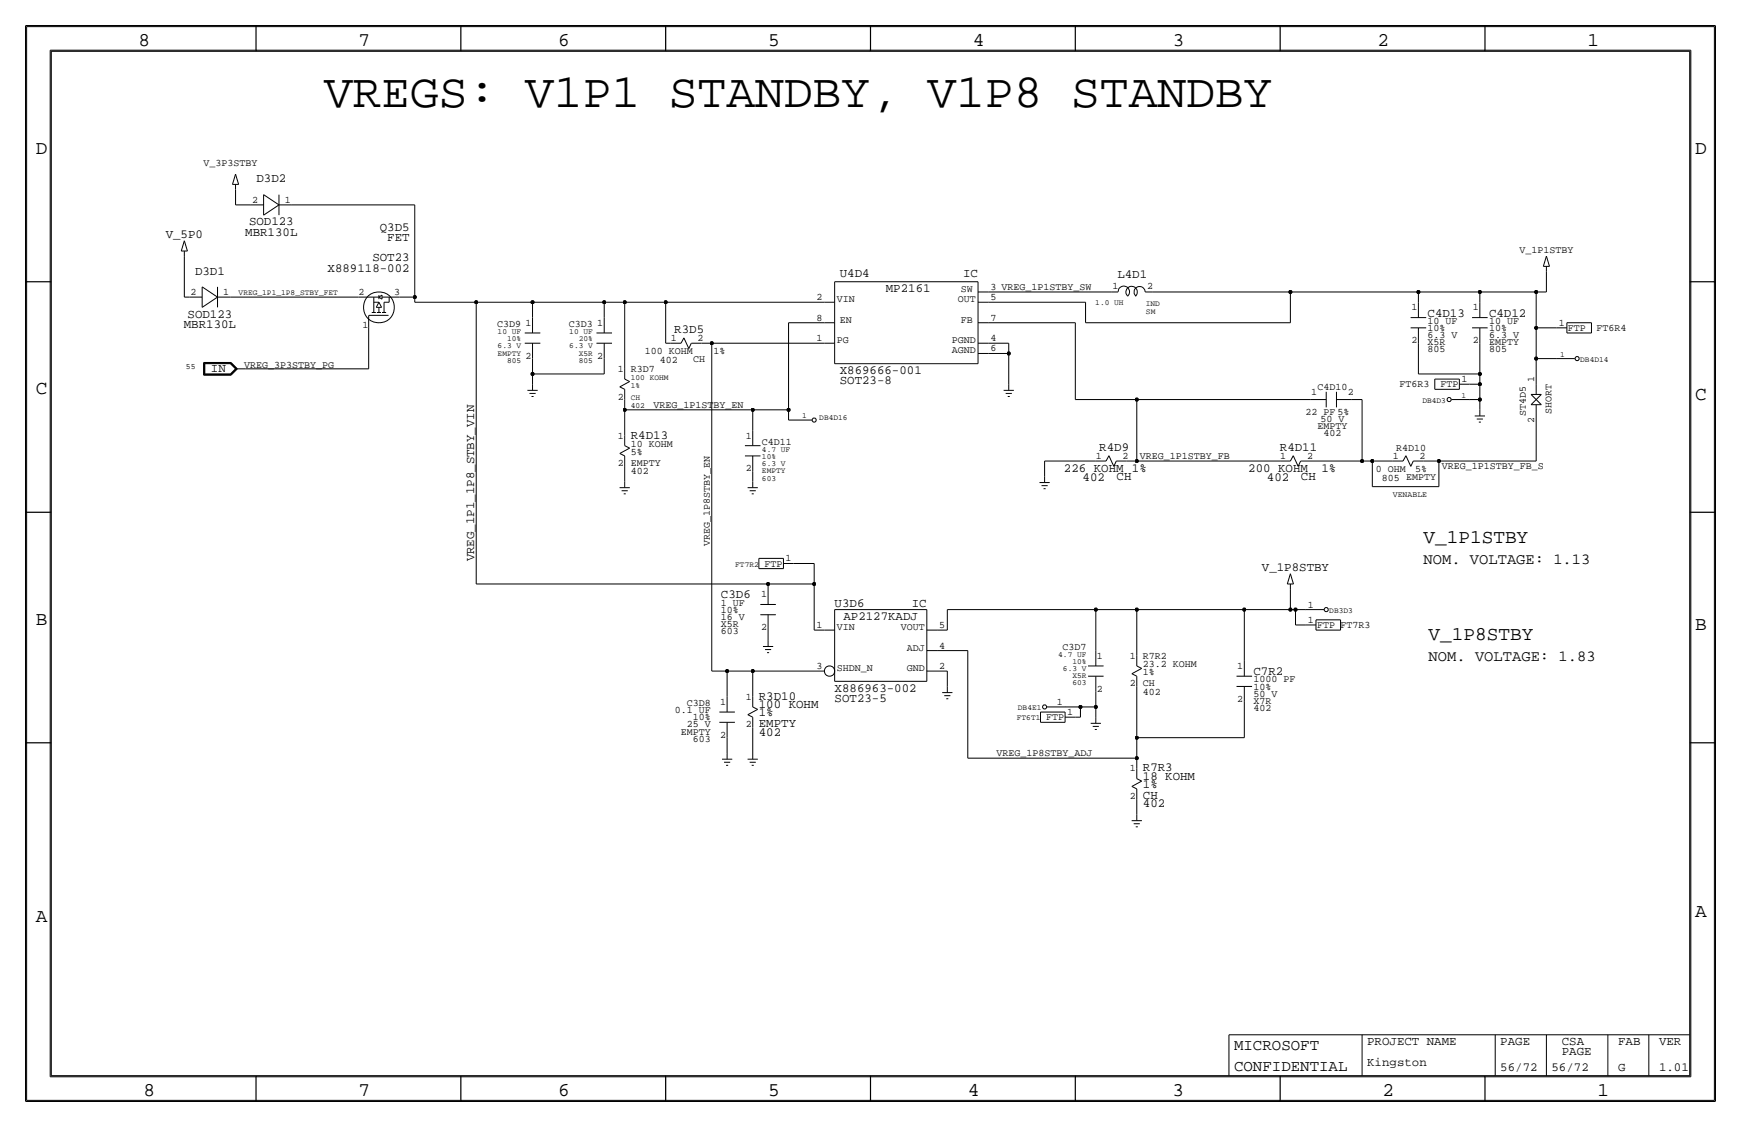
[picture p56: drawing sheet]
<svg xmlns="http://www.w3.org/2000/svg" width="432mm" height="279mm" viewBox="0 0 432 279" stroke-linecap="round" stroke-linejoin="round" font-family="sans-serif">
<defs><g id="words">
<text font-size="11.9" x="80.4" y="26.6">VREGS: V1P1 STANDBY, V1P8 STANDBY</text>
<g font-size="4.8">
<text x="34.3" y="11.4">8</text>
<text x="88.9" y="11.4">7</text>
<text x="138.5" y="11.4">6</text>
<text x="190.5" y="11.4">5</text>
<text x="241.3" y="11.4">4</text>
<text x="290.8" y="11.4">3</text>
<text x="341.6" y="11.4">2</text>
<text x="393.7" y="11.4">1</text>
<text x="8.9" y="38.1">D</text>
<text x="420.4" y="38.1">D</text>
<text x="8.9" y="97.8">C</text>
<text x="420.4" y="99.1">C</text>
<text x="353.1" y="134.6">V_1P1STBY</text>
<text x="8.9" y="154.9">B</text>
<text x="354.3" y="158.8">V_1P8STBY</text>
<text x="420.4" y="156.2">B</text>
<text x="420.4" y="227.3">A</text>
<text x="8.9" y="228.6">A</text>
<text x="35.6" y="271.8">8</text>
<text x="88.9" y="271.8">7</text>
<text x="138.4" y="271.8">6</text>
<text x="190.5" y="271.8">5</text>
<text x="240" y="271.8">4</text>
<text x="290.8" y="271.8">3</text>
<text x="342.9" y="271.8">2</text>
<text x="396.2" y="271.8">1</text>
</g>
<g font-size="3.9">
<text x="306.1" y="260.4">MICROSOFT</text>
<text x="306.1" y="265.4">CONFIDENTIAL</text>
</g>
<g font-size="3.8">
<text x="353.1" y="139.7">NOM. VOLTAGE: 1.13</text>
<text x="354.3" y="163.8">NOM. VOLTAGE: 1.83</text>
</g>
<g font-size="3.1">
<text x="63.6" y="45.2">D3D2</text>
<text x="41.1" y="59">V_5P0</text>
<text x="60.8" y="58.4">MBR130L</text>
<text x="61.8" y="55.9">SOD123</text>
<text x="94.2" y="57.1">Q3D5</text>
<text x="96.1" y="59.7">FET</text>
<text x="92.4" y="64.8">SOT23</text>
<text x="48.4" y="68.1">D3D1</text>
<text x="81.3" y="67.3">X889118-002</text>
<text x="208.3" y="68.6">U4D4</text>
<text x="238.9" y="68.6">IC</text>
<text x="277.1" y="69">L4D1</text>
<text x="219.7" y="72.4">MP2161</text>
<text x="45.6" y="81.3">MBR130L</text>
<text x="46.5" y="78.7">SOD123</text>
<text x="167.2" y="82.5">R3D5</text>
<text x="354.1" y="78.5">C4D13</text>
<text x="369.3" y="78.5">C4D12</text>
<text x="52.3" y="92.2">IN</text>
<text x="208.3" y="92.7">X869666-001</text>
<text x="208.3" y="95.2">SOT23-8</text>
<text x="156.5" y="108.7">R4D13</text>
<text x="272.7" y="111.8">R4D9</text>
<text x="317.4" y="111.8">R4D11</text>
<text x="263.9" y="117.1">226 KOHM 1%</text>
<text x="268.5" y="119.1">402</text>
<text x="276.9" y="119">CH</text>
<text x="309.6" y="117.1">200 KOHM</text>
<text x="314.2" y="119.1">402</text>
<text x="322.7" y="119">CH</text>
<text x="327.7" y="117.1">1%</text>
<text x="117.6" y="139.2" transform="rotate(-90 117.6 139.2)">VREG_1P1_1P8_STBY_VIN</text>
<text x="313" y="141.6">V_1P8STBY</text>
<text x="178.8" y="148.3">C3D6</text>
<text x="207" y="150.4">U3D6</text>
<text x="209.2" y="153.7">AP2127KADJ</text>
<text x="226.1" y="150.4">IC</text>
<text x="310.9" y="167.4">C7R2</text>
<text x="188.2" y="173.5">R3D10</text>
<text x="207" y="171.4">X886963-002</text>
<text x="207" y="174">SOT23-5</text>
<text x="188.2" y="175.5">100 KOHM</text>
<text x="188.2" y="177.5">1%</text>
<text x="188.2" y="182.4">402</text>
<text x="188.2" y="180.3">EMPTY</text>
<text x="283.5" y="191.3">R7R3</text>
<text x="283.5" y="193.3">18 KOHM</text>
<text x="283.5" y="195.3">1%</text>
<text x="283.5" y="200.2">402</text>
<text x="283.5" y="198.1">CH</text>
<text x="339.1" y="259.1">PROJECT NAME</text>
<text x="372.1" y="259.1">PAGE</text>
<text x="387.4" y="259.1">CSA</text>
<text x="387.4" y="261.6">PAGE</text>
<text x="401.3" y="259.1">FAB</text>
<text x="411.5" y="259.1">VER</text>
<text x="339.1" y="264.2">Kingston</text>
<text x="372.1" y="265.4">56/72</text>
<text x="384.8" y="265.4">56/72</text>
<text x="401.3" y="265.4">G</text>
<text x="411.5" y="265.4">1.01</text>
</g>
<g font-size="2.5">
<text x="50.5" y="41.2">V_3P3STBY</text>
<text x="62.5" y="50.3">2</text>
<text x="70.6" y="50.3">1</text>
<text x="376.8" y="62.8">V_1P1STBY</text>
<text x="245.6" y="71.9">3 VREG_1P1STBY_SW</text>
<text x="275.9" y="71.6">1</text>
<text x="284.5" y="71.6">2</text>
<text x="47.3" y="73.2">2</text>
<text x="55.4" y="73.2">1</text>
<text x="88.9" y="73.2">2</text>
<text x="97.8" y="73.2">3</text>
<text x="202.5" y="74.4">2</text>
<text x="207.5" y="74.9">VIN</text>
<text x="237.6" y="74.9">OUT</text>
<text x="238.3" y="72.4">SW</text>
<text x="245.6" y="74.4">5</text>
<text x="350.1" y="77">1</text>
<text x="365.3" y="77">1</text>
<text x="89.9" y="81.3">1</text>
<text x="123.3" y="81">C3D9</text>
<text x="130.3" y="80.8">1</text>
<text x="141.1" y="81">C3D3</text>
<text x="148.1" y="80.8">1</text>
<text x="202.5" y="79.5">8</text>
<text x="208.3" y="80">EN</text>
<text x="238.3" y="80">FB</text>
<text x="245.6" y="79.5">7</text>
<text x="354.1" y="83.8">6.3 V</text>
<text x="354.1" y="80.3">10 UF</text>
<text x="354.1" y="82">10%</text>
<text x="369.3" y="83.8">6.3 V</text>
<text x="369.3" y="80.3">10 UF</text>
<text x="369.3" y="82">10%</text>
<text x="386.6" y="80.8">1</text>
<text x="388.9" y="82">FTP</text>
<text x="396" y="82">FT6R4</text>
<text x="130.3" y="88.9">2</text>
<text x="148.1" y="88.9">2</text>
<text x="159.9" y="87.9">100 KOHM</text>
<text x="163.6" y="89.9">402</text>
<text x="166.4" y="84.6">1</text>
<text x="171.9" y="89.8">CH</text>
<text x="173" y="84.6">2</text>
<text x="177" y="87.9">1%</text>
<text x="202.5" y="84.6">1</text>
<text x="207.5" y="85.1">PG</text>
<text x="236.1" y="87.6">AGND</text>
<text x="236.1" y="85.1">PGND</text>
<text x="245.6" y="84.6">4</text>
<text x="245.6" y="87.1">6</text>
<text x="350.1" y="85.1">2</text>
<text x="354.1" y="87.4">805</text>
<text x="354.1" y="85.6">X5R</text>
<text x="365.3" y="85.1">2</text>
<text x="369.3" y="87.4">805</text>
<text x="369.3" y="85.6">EMPTY</text>
<text x="60.6" y="91.1">VREG_3P3STBY_PG</text>
<text x="153.2" y="92.2">1</text>
<text x="156.5" y="92.2">R3D7</text>
<text x="362.5" y="94.7">1</text>
<text x="380.5" y="94.7" transform="rotate(-90 380.5 94.7)">1</text>
<text x="153.2" y="99.1">2</text>
<text x="162.1" y="101.1">VREG_1P1STBY_EN</text>
<text x="325.2" y="98">1</text>
<text x="326.7" y="96.8">C4D10</text>
<text x="334.3" y="98">2</text>
<text x="347.1" y="96">FT6R3</text>
<text x="357.2" y="96">FTP</text>
<text x="323.8" y="102.9">22 PF 5%</text>
<text x="326.7" y="106.4">EMPTY</text>
<text x="327.5" y="104.6">50 V</text>
<text x="378.5" y="103" transform="rotate(-90 378.5 103)">ST4D5</text>
<text x="380.5" y="104.9" transform="rotate(-90 380.5 104.9)">2</text>
<text x="384.8" y="102.7" transform="rotate(-90 384.8 102.7)">SHORT</text>
<text x="153.2" y="108.7">1</text>
<text x="156.5" y="112.8">5%</text>
<text x="156.5" y="110.7">10 KOHM</text>
<text x="184.9" y="108.7">1</text>
<text x="189" y="110.2">C4D11</text>
<text x="271.8" y="113.8">1</text>
<text x="278.4" y="113.8">2</text>
<text x="282.7" y="113.8">VREG_1P1STBY_FB</text>
<text x="317.5" y="113.8">1</text>
<text x="324.2" y="113.8">2</text>
<text x="328.2" y="108.2">402</text>
<text x="345.4" y="113.8">1</text>
<text x="346.3" y="111.8">R4D10</text>
<text x="352.1" y="113.8">2</text>
<text x="153.2" y="115.6">2</text>
<text x="156.5" y="115.6">EMPTY</text>
<text x="156.5" y="117.6">402</text>
<text x="184.9" y="116.8">2</text>
<text x="341.2" y="117.1">0 OHM</text>
<text x="342.7" y="119.1">805 EMPTY</text>
<text x="351" y="117.1">5%</text>
<text x="357.6" y="116.3">VREG_1P1STBY_FB_S</text>
<text x="176" y="135.4" transform="rotate(-90 176 135.4)">VREG_1P8STBY_EN</text>
<text x="189.6" y="140.5">FTP</text>
<text x="194.8" y="139.2">1</text>
<text x="188.8" y="148.1">1</text>
<text x="178.8" y="151.9">10%</text>
<text x="178.8" y="155.4">X5R</text>
<text x="178.8" y="153.7">16 V</text>
<text x="178.8" y="150.1">1 UF</text>
<text x="202.5" y="155.7">1</text>
<text x="232.9" y="155.7">5</text>
<text x="324.4" y="154.4">1</text>
<text x="324.4" y="150.6">1</text>
<text x="326.6" y="155.7">FTP FT7R3</text>
<text x="178.8" y="157.2">603</text>
<text x="188.8" y="156.2">2</text>
<text x="207.5" y="156.2">VIN</text>
<text x="223.4" y="156.2">VOUT</text>
<text x="224.9" y="161.3">ADJ</text>
<text x="232.9" y="160.8">4</text>
<text x="263.5" y="161">C3D7</text>
<text x="202.5" y="165.9">3</text>
<text x="207.5" y="166.4">SHDN_N</text>
<text x="224.9" y="166.4">GND</text>
<text x="232.9" y="165.9">2</text>
<text x="272" y="163.3">1</text>
<text x="280.2" y="163.3">1</text>
<text x="283.5" y="167.4">1%</text>
<text x="283.5" y="165.4">23.2 KOHM</text>
<text x="283.5" y="163.3">R7R2</text>
<text x="306.9" y="165.9">1</text>
<text x="184.9" y="173.5">1</text>
<text x="272" y="171.5">2</text>
<text x="280.2" y="170.2">2</text>
<text x="283.5" y="170.2">CH</text>
<text x="283.5" y="172.2">402</text>
<text x="306.9" y="174">2</text>
<text x="310.9" y="172.7">50 V</text>
<text x="310.9" y="169.2">1000 PF</text>
<text x="310.9" y="170.9">10%</text>
<text x="167.3" y="176.8">0.1 UF</text>
<text x="170.3" y="175">C3D8</text>
<text x="171.8" y="178.6">10%</text>
<text x="178.6" y="174.8">1</text>
<text x="259.4" y="178.6">FTP</text>
<text x="262.1" y="174.8">1</text>
<text x="264.7" y="177.3">1</text>
<text x="310.9" y="174.5">X7R</text>
<text x="310.9" y="176.3">402</text>
<text x="168.8" y="182.1">EMPTY</text>
<text x="170.3" y="180.3">25 V</text>
<text x="171.8" y="183.9">603</text>
<text x="178.6" y="182.9">2</text>
<text x="184.9" y="180.3">2</text>
<text x="247.1" y="187.5">VREG_1P8STBY_ADJ</text>
<text x="280.2" y="191.3">1</text>
<text x="280.2" y="198.1">2</text>
</g>
<g font-size="2">
<text x="59.2" y="73.2">VREG_1P1_1P8_STBY_FET</text>
<text x="271.7" y="75.7">1.0 UH</text>
<text x="284.2" y="75.8">IND</text>
<text x="284.2" y="77.7">SM</text>
<text x="123.4" y="82.8">10 UF</text>
<text x="141.2" y="82.8">10 UF</text>
<text x="123.4" y="88.1">EMPTY</text>
<text x="123.4" y="86.4">6.3 V</text>
<text x="125.8" y="89.9">805</text>
<text x="125.8" y="84.6">10%</text>
<text x="141.2" y="86.4">6.3 V</text>
<text x="143.5" y="89.9">805</text>
<text x="143.5" y="88.1">X5R</text>
<text x="143.5" y="84.6">20%</text>
<text x="386.9" y="88.4">1</text>
<text x="391.9" y="89.7">DB4D14</text>
<text x="46.1" y="91.4">55</text>
<text x="156.5" y="94.2">100 KOHM</text>
<text x="156.5" y="96.3">1%</text>
<text x="156.5" y="101.1">402</text>
<text x="156.5" y="99.1">CH</text>
<text x="352.8" y="99.8">DB4D3</text>
<text x="362.5" y="98.6">1</text>
<text x="199" y="103.6">1</text>
<text x="203.2" y="104.1">DB4D16</text>
<text x="189" y="113.8">10%</text>
<text x="189" y="112">4.7 UF</text>
<text x="189" y="119.1">603</text>
<text x="189" y="117.3">EMPTY</text>
<text x="189" y="115.6">6.3 V</text>
<text x="345.4" y="123.2">VENABLE</text>
<text x="182.3" y="140.5">FT7R2</text>
<text x="329.7" y="151.9">DB3D3</text>
<text x="262.5" y="162.8">4.7 UF</text>
<text x="263.6" y="166.4">6.3 V</text>
<text x="266" y="164.6">10%</text>
<text x="266" y="169.9">603</text>
<text x="266" y="168.1">X5R</text>
<text x="252.2" y="178.6">FT6T1</text>
<text x="252.5" y="176">DB4E1</text>
</g>
</g></defs>
<!-- layer: Nets -->
<g fill="none" stroke="#000" stroke-width=".25">
<path d="M58.4 50.8h3.8zM58.4 47v3.8zM72.4 50.8h30.5zM102.9 50.8v22.9zM45.7 63.5v10.2zM45.7 73.7h1.3zM57.1 73.7h31.8zM99.1 73.7h3.8zM102.9 74.9h15.2zM102.9 73.7v1.2zM118.1 74.9v69.9zM118.1 74.9h14z"/>
<path d="M132.1 74.9h17.8zM132.1 74.9v3.8zM149.9 74.9h5zM149.9 74.9v3.8zM154.9 74.9h10.2zM154.9 74.9v16.5zM165.1 74.9v10.2zM165.1 74.9h39.4zM245.1 72.4h30.5zM245.1 74.9h24.1zM269.2 74.9v5.1zM285.8 72.4h34.2z"/>
<path d="M320 72.4h31.8zM320 72.4v7.6zM351.8 72.4v2.5zM351.8 72.4h15.2zM367 72.4h14zM367 72.4v2.5zM381 72.4h2.5zM381 72.4v8.9zM383.5 67.3v5.1zM61 91.4h30.4zM91.4 81.3v10.1zM132.1 92.7h17.8z"/>
<path d="M132.1 92.7v2.5zM132.1 88.9v3.8zM149.9 88.9v3.8zM154.9 99.1v2.5zM165.1 85.1h1.3zM174 85.1h2.5zM176.5 85.1v81.3zM176.5 85.1h28zM195.6 80v21.6zM195.6 80h8.9zM245.1 87.6h5.1zM245.1 85.1h5.1z"/>
<path d="M245.1 80h21.6zM250.2 87.6v7.6zM250.2 85.1v2.5zM266.7 99.1h15.2zM266.7 80v19.1zM269.2 80h50.8zM281.9 99.1v15.2zM281.9 99.1h43.2zM335.3 99.1h2.5zM337.8 99.1v15.2zM351.8 85.1v7.6zM351.8 92.7h15.2z"/>
<path d="M364.5 99.1h2.5zM364.5 95.2h2.5zM367 99.1v2.5zM367 95.2v3.9zM367 92.7v2.5zM367 85.1v7.6zM381 81.3v7.6zM381 88.9v6.3zM381 81.3h5.1zM381 88.9h5.1zM154.9 115.6v3.8zM154.9 101.6v6.3z"/>
<path d="M154.9 101.6h31.8zM186.7 101.6v5.1zM186.7 116.8v2.6zM186.7 101.6h8.9zM195.6 101.6v2.5zM195.6 104.1h1.2zM259.1 114.3v3.8zM259.1 114.3h12.7zM279.4 114.3h2.5zM281.9 114.3h35.6zM325.1 114.3h12.7zM337.8 114.3h2.6z"/>
<path d="M340.4 114.3h5zM340.4 114.3v6.3zM353.1 114.3h3.8zM356.9 114.3v6.4zM356.9 114.3h24.1zM381 102.9v11.4zM196.8 139.7h5.1zM201.9 139.7v5.1zM340.4 120.7h16.5zM118.1 144.8h72.4zM190.5 144.8v1.2zM190.5 144.8h11.4z"/>
<path d="M190.5 156.2v2.5zM201.9 144.8v11.4zM201.9 156.2h2.6zM232.4 156.2h2.5zM234.9 151.1h36.9zM234.9 151.1v5.1zM271.8 151.1h10.1zM271.8 151.1v10.2zM281.9 151.1v11.5zM281.9 151.1h26.7zM308.6 151.1h11.4zM308.6 151.1v12.7z"/>
<path d="M320 146v5.1zM320 151.1h1.3zM321.3 151.1v3.8zM321.3 151.1h2.5zM321.3 154.9h2.5zM176.5 166.4h3.8zM180.3 166.4h6.4zM180.3 166.4v6.3zM186.7 166.4v6.3zM186.7 166.4h17.8zM232.4 161.3h7.6zM232.4 166.4h2.5z"/>
<path d="M234.9 166.4v3.8zM240 161.3v26.7zM264.2 175.3h3.8zM266.7 177.8h1.3zM268 175.3h3.8zM268 175.3v2.5zM271.8 171.4v3.9zM271.8 175.3v2.5zM281.9 170.2v12.7zM308.6 174v8.9zM180.3 182.9v3.8zM186.7 180.3v6.4z"/>
<path d="M240 188h41.9zM281.9 182.9v5.1zM281.9 188v2.5zM281.9 198.1v3.8zM281.9 182.9h26.7z"/>
</g>
<g fill="#000" stroke="#000" stroke-width=".25">
<circle cx="102.9" cy="73.7" r=".41"/>
<circle cx="118.1" cy="74.9" r=".41"/>
<circle cx="132.1" cy="74.9" r=".41"/>
<circle cx="149.9" cy="74.9" r=".41"/>
<circle cx="154.9" cy="74.9" r=".41"/>
<circle cx="165.1" cy="74.9" r=".41"/>
<circle cx="320" cy="72.4" r=".41"/>
<circle cx="351.8" cy="72.4" r=".41"/>
<circle cx="367" cy="72.4" r=".41"/>
<circle cx="381" cy="72.4" r=".41"/>
<circle cx="132.1" cy="92.7" r=".41"/>
<circle cx="176.5" cy="85.1" r=".41"/>
<circle cx="250.2" cy="87.6" r=".41"/>
<circle cx="281.9" cy="99.1" r=".41"/>
<circle cx="367" cy="95.3" r=".41"/>
<circle cx="367" cy="92.7" r=".41"/>
<circle cx="367" cy="99.1" r=".41"/>
<circle cx="381" cy="88.9" r=".41"/>
<circle cx="381" cy="81.3" r=".41"/>
<circle cx="154.9" cy="101.6" r=".41"/>
<circle cx="186.7" cy="101.6" r=".41"/>
<circle cx="195.6" cy="101.6" r=".41"/>
<circle cx="281.9" cy="114.3" r=".41"/>
<circle cx="337.8" cy="114.3" r=".41"/>
<circle cx="340.4" cy="114.3" r=".41"/>
<circle cx="356.9" cy="114.3" r=".41"/>
<circle cx="190.5" cy="144.8" r=".41"/>
<circle cx="201.9" cy="144.8" r=".41"/>
<circle cx="271.8" cy="151.1" r=".41"/>
<circle cx="281.9" cy="151.1" r=".41"/>
<circle cx="308.6" cy="151.1" r=".41"/>
<circle cx="320" cy="151.1" r=".41"/>
<circle cx="321.3" cy="151.1" r=".41"/>
<circle cx="180.3" cy="166.4" r=".41"/>
<circle cx="186.7" cy="166.4" r=".41"/>
<circle cx="268" cy="175.3" r=".41"/>
<circle cx="271.8" cy="175.3" r=".41"/>
<circle cx="281.9" cy="188" r=".41"/>
<circle cx="281.9" cy="182.9" r=".41"/>
</g>
<!-- layer: Components -->
<g fill="none" stroke="#000" stroke-width=".25">
<path d="M45.7 59.7l.8 2.5zM45.7 59.7l-.7 2.5zM57.7 45.7h1.5zM58.4 45.7v1.3zM58.4 43.2l.8 2.5zM58.4 43.2l-.7 2.5zM62.2 50.8h3.2zM65.4 48.3l3.8 2.5zM65.4 48.3v5zM65.4 53.3l3.8-2.5zM69.2 48.3v5zM69.2 50.8h3.2z"/>
<path d="M45 62.2h1.5zM45.7 62.2v1.3zM47 73.7h3.1zM50.1 71.1l3.8 2.6zM50.1 71.1v5.1zM50.1 76.2l3.8-2.5zM53.9 71.1v5.1zM53.9 73.7h3.3zM88.9 73.7h5.1zM91.4 78.2v3.1zM91.5 78.2h4.9zM92.2 77.5h1z"/>
<path d="M92.7 73.7v3.8zM92.7 74.9h1.3zM93.3 76.2h1.3zM93.5 77.5h1zM94 74.9l.6 1.3zM94 73.7l.7 .5zM94 76.2v1.3zM94 73.2v1zM94 73.7l.7-.5zM94 74.9l-.7 1.3zM94.7 73.2v1zM94.7 73.7h4.4z"/>
<path d="M94.7 77.5h1.1zM95.3 74.9h1.2zM95.3 74.9v2.6zM96.5 73.7v1.2zM132.1 78.7v3.8zM149.9 78.7v3.8zM204.5 74.9h2.5zM207 69.8v20.4zM207 69.8h35.6zM242.6 74.9h2.5zM242.6 72.4h2.5zM242.6 69.8v20.4z"/>
<path d="M275.6 72.4h1.7zM277.3 72.3a1.42 1.42 0 0 1 2-1.2 1.42 1.42 0 0 1 .4 2.4M279.7 73.4a1.42 1.42 0 0 1-.1-2 1.42 1.42 0 0 1 2 0 1.42 1.42 0 0 1 0 2M284 72.4h1.8zM284 72.4a1.38 1.38 0 0 0-1.9-1.2 1.38 1.38 0 0 0-.4 2.3M349.9 78.7h3.8zM351.8 74.9v3.8zM365.1 78.7h3.9zM367 74.9v3.8zM382.8 66h1.5zM383.5 66v1.3zM383.5 63.5l.8 2.5z"/>
<path d="M383.5 63.5l-.7 2.5zM50.5 89.9v3.1zM50.5 93h6.8zM50.5 89.9h6.8zM50.6 90h6.7zM50.6 90v2.9zM50.6 92.9h6.7zM50.7 90.1h6.5zM50.7 90.1v2.7zM50.7 92.8h6.5zM50.8 90.2v2.5zM50.8 92.7h6.3z"/>
<path d="M50.8 90.2h6.3zM57.1 92.7l1.3-1.3zM57.1 90.2l1.3 1.2zM57.2 92.8l1.4-1.4zM57.2 90.1l1.4 1.3zM57.3 90l1.4 1.4zM57.3 93l1.6-1.6zM57.3 89.9l1.6 1.5zM58.4 91.4h2.6zM58.7 91.4l-1.4 1.5zM130.1 82.5h3.9zM130.1 85.1h3.9z"/>
<path d="M130.8 96.8h2.6zM131.3 97.5h1.5zM131.8 98.3h.5zM132.1 85.1v3.8zM132.1 95.2v1.6zM147.9 82.5h3.9zM147.9 85.1h3.9zM149.9 85.1v3.8zM153.7 95.9l2.5-1.3zM153.7 95.9l1.2 .6zM154.9 91.4v2.6zM154.9 96.5v2.6z"/>
<path d="M154.9 94l1.3 .6zM166.4 85.1h2.5zM169.6 83.8l1.2 2.6zM169.6 83.8l-.7 1.3zM171.5 85.1l-.7 1.3zM171.5 85.1h2.5zM204.5 85.1h2.5zM204.5 80h2.5zM207 90.2h35.6zM242.6 87.6h2.5zM242.6 85.1h2.5zM242.6 80h2.5z"/>
<path d="M248.9 96.8h2.6zM249.4 97.5h1.6zM249.9 98.3h.5zM250.2 95.2v1.6zM325.1 99.1h3.8zM328.9 97.1v3.9zM331.5 99.1h3.8zM331.5 97.1v3.9zM349.9 81.3h3.8zM351.8 81.3v3.8zM355.9 96.5h6.1zM355.9 94v2.5z"/>
<path d="M355.9 94h6.1zM360 99.1h4.5zM361.9 94v2.5zM362 95.2h2.5zM365.1 81.3h3.9zM367 81.3v3.8zM379.7 97.8l2.6 2.5zM379.7 97.8h2.6zM381 95.2v2.6zM382.3 97.8l-2.6 2.5zM386 88.9h4.6zM386.1 81.3h2.5z"/>
<path d="M388.6 80v2.5zM388.6 82.5h6.1zM388.6 80h6.1zM394.7 80v2.5zM153.7 112.4l2.5-1.3zM153.7 112.4l1.2 .6zM154.9 107.9v2.6zM154.9 113v2.6zM154.9 110.5l1.3 .6zM154.9 119.4v1.5zM184.8 110.5h3.8zM184.8 113h3.8z"/>
<path d="M186.7 106.7v3.8zM186.7 113v3.8zM186.7 119.4v1.5zM196.8 104.1h4.6zM257.8 119.6h2.5zM259.1 118.1v1.5zM271.8 114.3h2.5zM275 113l1.3 2.6zM275 113l-.7 1.3zM276.9 114.3h2.5zM276.9 114.3l-.6 1.3zM317.5 114.3h2.5z"/>
<path d="M320.8 113l1.2 2.6zM320.8 113l-.8 1.3zM322.6 114.3h2.5zM322.6 114.3l-.6 1.3zM345.4 114.3h2.6zM348.7 113l1.2 2.6zM348.7 113l-.7 1.3zM350.5 114.3l-.6 1.3zM350.5 114.3h2.6zM365.8 103.1h2.5zM366.3 103.9h1.5zM366.8 104.6h.5z"/>
<path d="M367 101.6v1.5zM379.7 100.3h2.6zM381 100.3v2.6zM153.7 120.9h2.5zM154.2 121.7h1.5zM154.7 122.4h.5zM185.4 120.9h2.6zM185.9 121.7h1.6zM186.4 122.4h.5zM188.2 138.4v2.6zM188.2 138.4h6.1zM194.3 138.4v2.6z"/>
<path d="M194.3 139.7h2.5zM258.3 120.4h1.5zM258.8 121.2h.5zM188.2 141h6.1zM188.6 149.9h3.8zM188.6 152.4h3.8zM190.5 146v3.9zM190.5 152.4v3.8zM190.5 158.7v1.6zM204.5 156.2h2.5zM207 151.1h22.9zM207 151.1v17.8z"/>
<path d="M229.9 156.2h2.5zM229.9 151.1v17.8zM319.3 144.8h1.5zM320 142.2l-.7 2.6zM320 142.2l.8 2.6zM320 144.8v1.2zM323.8 151.1h4.6zM323.9 154.9h2.5zM326.4 153.7v2.5zM326.4 156.2h6.1zM326.4 153.7h6.1zM332.5 153.7v2.5z"/>
<path d="M178.4 176.5h3.9zM178.4 179.1h3.9zM180.3 172.7v3.8zM180.3 179.1v3.8zM185.5 177.2l2.4-1.3zM185.5 177.2l1.2 .6zM186.7 172.7v2.6zM186.7 177.8v2.5zM186.7 175.3l1.2 .6zM189.2 160.3h2.6zM189.7 161h1.6zM190.2 161.8h.6z"/>
<path d="M207 168.9h22.9zM229.9 166.4h2.5zM229.9 161.3h2.5zM233.7 171.7h2.5zM234.2 172.5h1.5zM234.7 173.2h.5zM234.9 170.2v1.5zM258.1 179.1h6.1zM258.1 176.5v2.6zM258.1 176.5h6.1zM259.6 175.3h4.6zM264.2 176.5v2.6z"/>
<path d="M264.2 177.8h2.5zM269.8 165.1h3.9zM269.8 167.6h3.9zM270.5 179.3h2.5zM271.8 161.3v3.8zM271.8 167.6v3.8zM271.8 177.8v1.5zM280.7 167l2.5-1.3zM280.7 167l1.2 .6zM281.9 162.6v2.5zM281.9 167.6v2.6zM281.9 165.1l1.3 .6z"/>
<path d="M306.7 167.6h3.8zM306.7 170.2h3.8zM308.6 163.8v3.8zM308.6 170.2v3.8zM179.1 188.2h2.5zM179.6 189h1.5zM180.1 189.7h.5zM180.3 186.7v1.5zM185.4 188.2h2.6zM185.9 189h1.6zM186.4 189.7h.5zM186.7 186.7v1.5z"/>
<path d="M271 180.1h1.5zM271.5 180.8h.5zM280.7 195l2.5-1.4zM280.7 195l1.2 .6zM281.9 190.5v2.5zM281.9 195.6v2.5zM281.9 193l1.3 .6zM280.7 203.5h2.5zM281.2 204.2h1.5zM281.7 205h.5zM281.9 201.9v1.6z"/>
<circle cx="94" cy="76.2" r="3.8"/>
<circle cx="359.4" cy="99.1" r=".51"/>
<circle cx="391.2" cy="88.9" r=".51"/>
<circle cx="201.9" cy="104.1" r=".51"/>
<circle cx="328.9" cy="151.1" r=".51"/>
<circle cx="205.7" cy="166.4" r="1.28"/>
<circle cx="259.1" cy="175.3" r=".51"/>
</g>
<!-- layer: Page Border and Title Block -->
<g fill="none" stroke="#000" stroke-width=".3">
<path d="M6.4 6.3v266.7zM6.4 6.3h419.1zM12.7 12.7h406.4zM12.7 12.7v254zM63.5 6.3v6.4zM114.3 6.3v6.4zM165.1 6.3v6.4zM215.9 6.3v6.4zM266.7 6.3v6.4zM317.5 6.3v6.4zM368.3 6.3v6.4zM419.1 12.7v254z"/>
<path d="M425.5 6.3v266.7zM6.4 69.8h6.3zM419.1 69.8h6.4zM6.4 127h6.3zM419.1 127h6.4zM6.4 184.1h6.3zM419.1 184.1h6.4zM6.4 273h419.1zM12.7 266.7h406.4zM63.5 266.7v6.3zM114.3 266.7v6.3zM165.1 266.7v6.3z"/>
<path d="M215.9 266.7v6.3zM266.7 266.7v6.3zM317.5 266.7v6.3zM368.3 266.7v6.3z"/>
</g>
<g fill="none" stroke="#000" stroke-width=".25">
<path d="M6.6 6.6h418.6zM6.6 6.6v266.2zM12.4 12.4v254.6zM12.4 12.4h407zM419.4 12.4v254.6zM425.2 6.6v266.2zM304.8 256.5v10.2zM304.8 256.5h114.3zM337.8 256.5v10.2zM370.8 256.5v10.2zM383.5 256.5v10.2zM398.8 256.5v10.2z"/>
<path d="M408.9 256.5v10.2zM6.6 272.8h418.6zM12.4 267h407z"/>
</g>
<use href="#words"/>
</svg>
